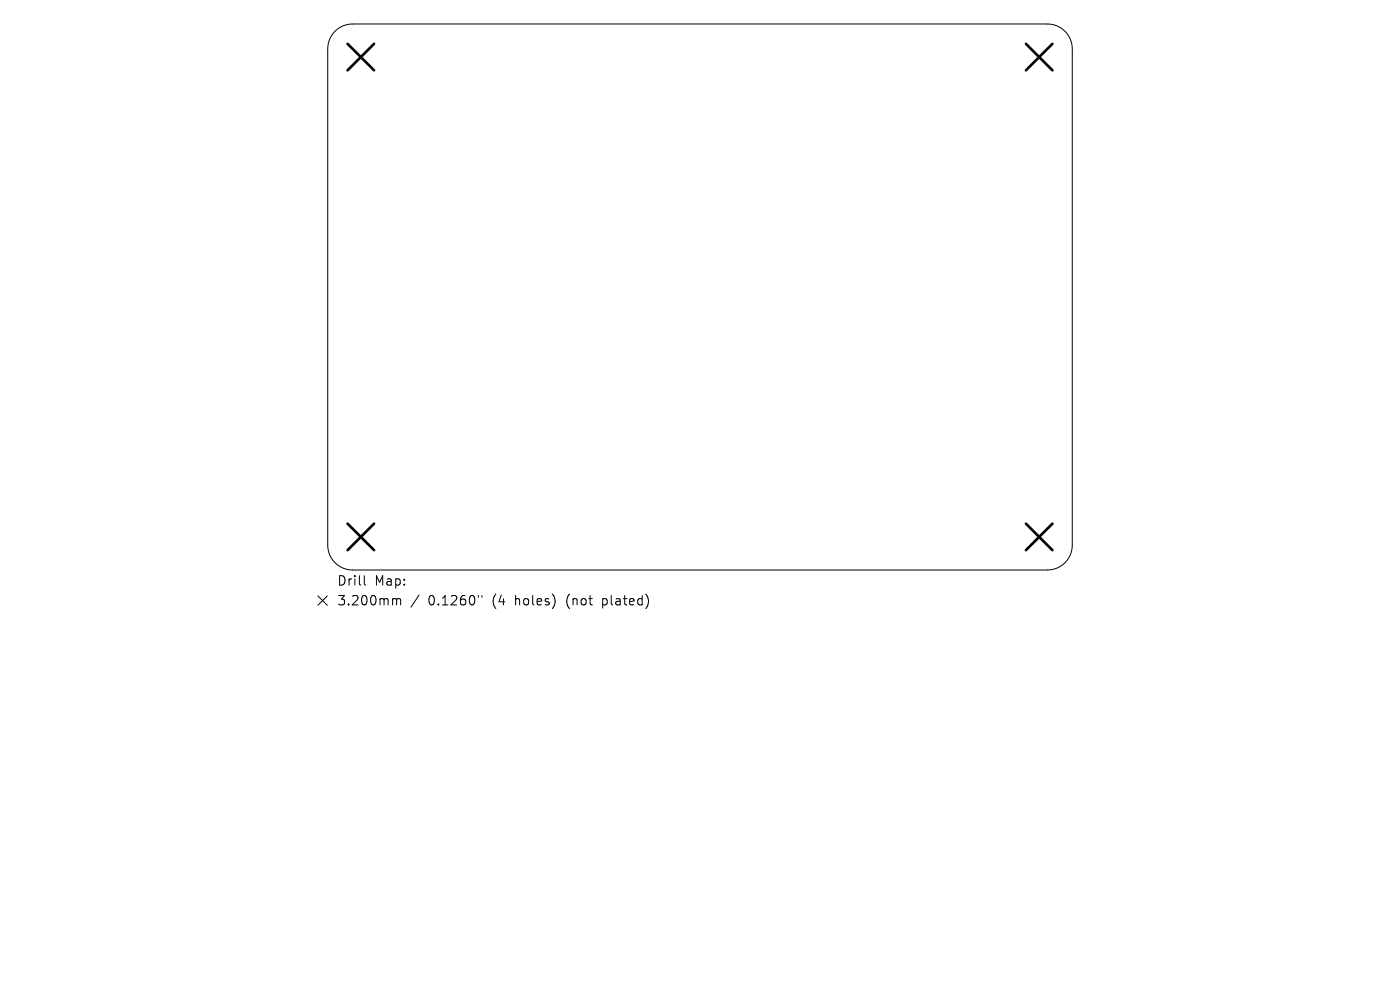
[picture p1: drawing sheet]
<svg xmlns="http://www.w3.org/2000/svg" width="297mm" height="210mm" viewBox="0 0 297 210" stroke-linecap="round" stroke-linejoin="round" font-family="sans-serif">
<defs><g id="words">
<g font-size="2.8">
<text x="71.4" y="124.5">Drill</text>
<text x="79.4" y="124.5">Map:</text>
<text x="71.4" y="128.7">3.200mm</text>
<text x="90.9" y="128.7">0.1260&quot;</text>
<text x="104.6" y="128.7">(4</text>
<text x="109.6" y="128.7">holes)</text>
<text x="120.6" y="128.7">(not</text>
<text x="128.4" y="128.7">plated)</text>
</g>
</g></defs>
<path d="M71.2 6.5l1.5-1 1.2-.3 .9-.1h147.4a5.3 5.3 0 0 1 5.3 5.3v105.3a5.3 5.3 0 0 1-5.3 5.2h-147.4a5.3 5.3 0 0 1-5.3-5.2v-105.3l.3-1.8 .6-1.1zM67.4 126.4l2 2M69.4 126.4l-2 2M77.3 122.1v1.7l.3 .3M83.6 127h.3l.2 .3M84.1 127.3l.3-.3 .5 .1 .1 1.2M84.1 127.3v1M88.9 126.2l-1.7 2.6M101.5 126.3v.4M102.2 126.3v.4" fill="none" stroke="#000" stroke-width=".21"/>
<path d="M73.7 9.3l5.7 5.6M79.4 9.3l-5.7 5.6M217.6 9.3l5.7 5.6M223.3 9.3l-5.7 5.6M73.7 111.1l5.7 5.6M79.4 111.1l-5.7 5.6M217.6 111.1l5.7 5.6M223.3 111.1l-5.7 5.6" fill="none" stroke="#000" stroke-width=".56"/>
<use href="#words"/>
</svg>
